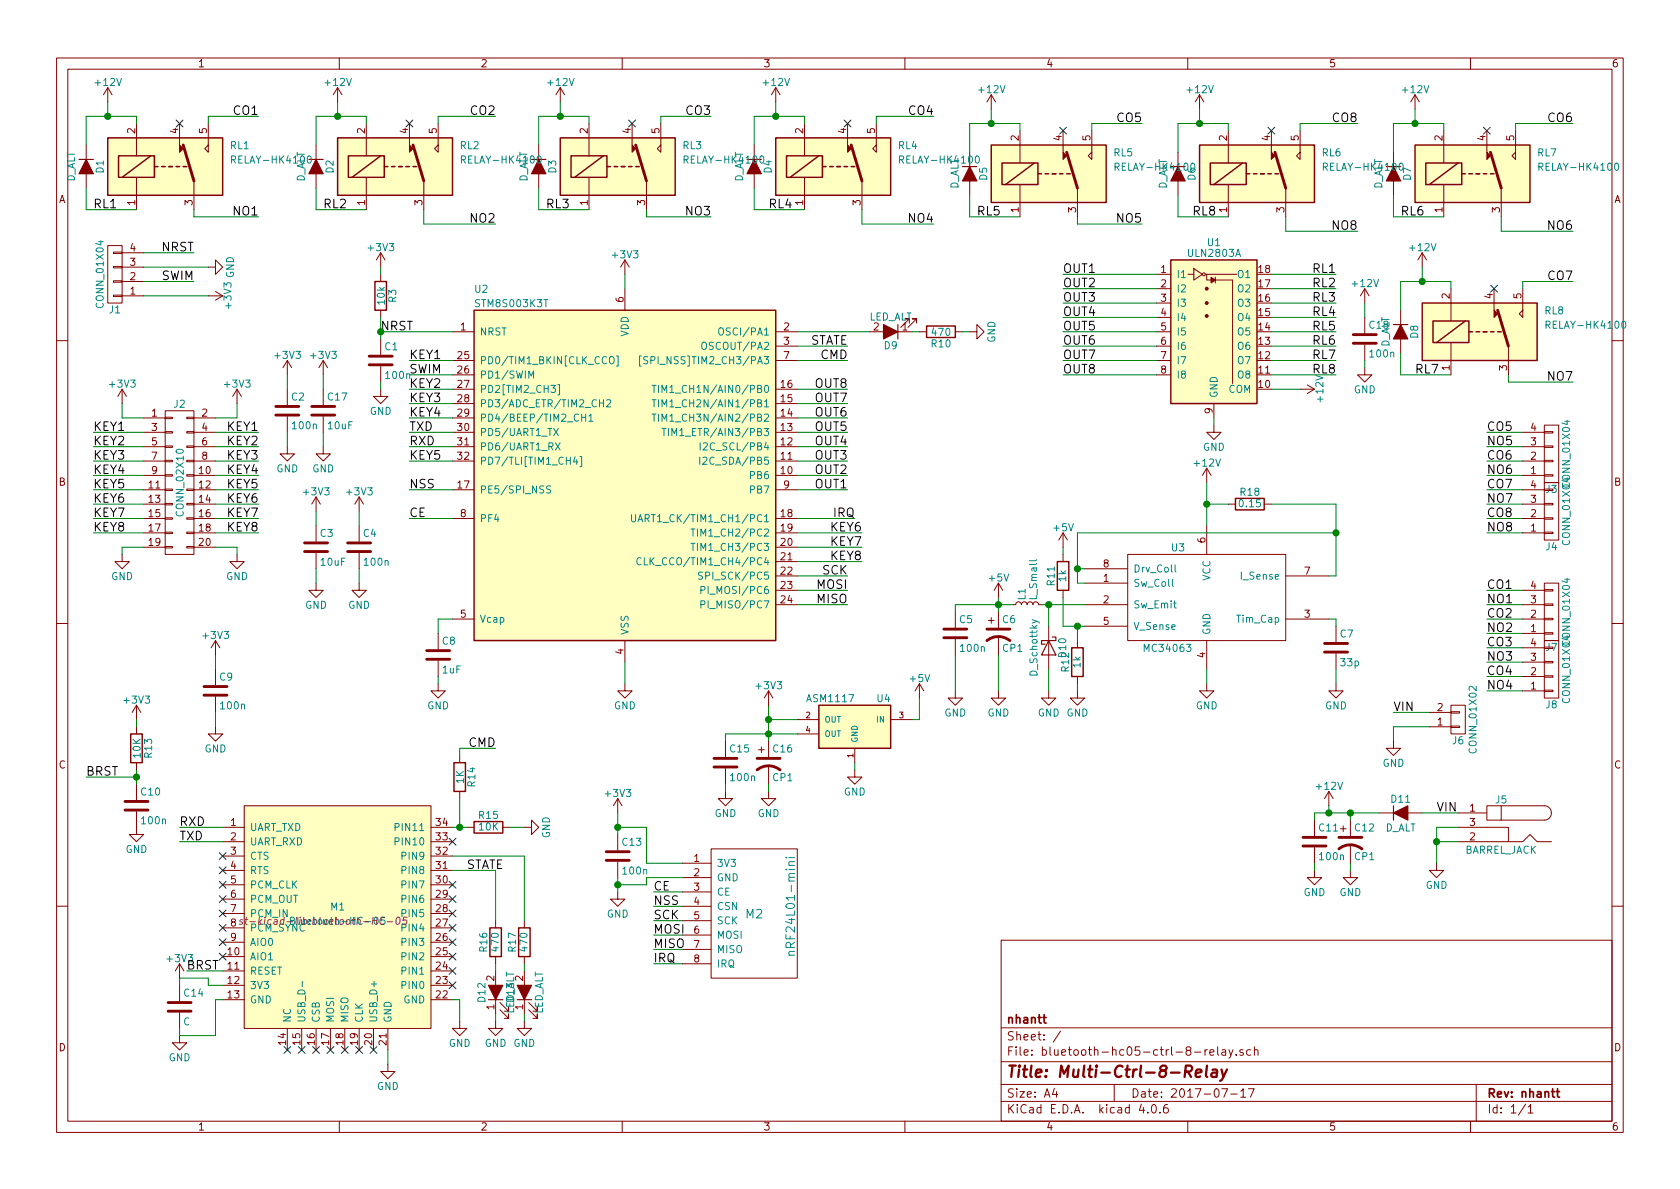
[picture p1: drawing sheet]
<svg xmlns="http://www.w3.org/2000/svg" width="297mm" height="210mm" viewBox="0 0 297 210" stroke-linecap="round" stroke-linejoin="round" font-family="sans-serif">
<defs><g id="words">
<text font-size="2.8" fill="#840000" x="178" y="190.5">Title: Multi-Ctrl-8-Relay</text>
<g font-size="2.1">
<text x="41.4" y="20.3">CO1</text>
<text x="83.3" y="20.3">CO2</text>
<text x="121.4" y="20.3">CO3</text>
<text x="160.7" y="20.3">CO4</text>
<text x="197.6" y="21.6">CO5</text>
<text x="235.7" y="21.6">CO8</text>
<text x="273.8" y="21.6">CO6</text>
<text x="16.5" y="36.8">RL1</text>
<text x="41.4" y="38.1">NO1</text>
<text x="57.1" y="36.8">RL2</text>
<text x="83.3" y="39.4">NO2</text>
<text x="96.5" y="36.8">RL3</text>
<text x="121.4" y="38.1">NO3</text>
<text x="135.9" y="36.8">RL4</text>
<text x="160.7" y="39.4">NO4</text>
<text x="172.7" y="38.1">RL5</text>
<text x="197.6" y="39.4">NO5</text>
<text x="210.8" y="38.1">RL8</text>
<text x="235.7" y="40.6">NO8</text>
<text x="247.6" y="38.1">RL6</text>
<text x="273.8" y="40.6">NO6</text>
<text x="28.5" y="44.4">NRST</text>
<text x="28.5" y="49.5">SWIM</text>
<text x="188" y="48.3">OUT1</text>
<text x="188" y="50.8">OUT2</text>
<text x="188" y="53.3">OUT3</text>
<text x="232.2" y="48.3">RL1</text>
<text x="232.2" y="50.8">RL2</text>
<text x="232.2" y="53.3">RL3</text>
<text x="273.8" y="49.5">CO7</text>
<text x="188" y="55.9">OUT4</text>
<text x="188" y="58.4">OUT5</text>
<text x="232.2" y="55.9">RL4</text>
<text x="232.2" y="58.4">RL5</text>
<text x="72.4" y="63.5">KEY1</text>
<text x="142.9" y="61">STATE</text>
<text x="145" y="63.5">CMD</text>
<text x="188" y="61">OUT6</text>
<text x="188" y="63.5">OUT7</text>
<text x="232.2" y="61">RL6</text>
<text x="232.2" y="63.5">RL7</text>
<text x="72.4" y="66">SWIM</text>
<text x="72.4" y="68.6">KEY2</text>
<text x="72.4" y="71.1">KEY3</text>
<text x="144.2" y="71.1">OUT7</text>
<text x="144.2" y="68.6">OUT8</text>
<text x="188" y="66">OUT8</text>
<text x="232.2" y="66">RL8</text>
<text x="250.2" y="66">RL7</text>
<text x="273.8" y="67.3">NO7</text>
<text x="16.5" y="76.2">KEY1</text>
<text x="40.2" y="76.2">KEY1</text>
<text x="72.4" y="73.7">KEY4</text>
<text x="72.4" y="76.2">TXD</text>
<text x="144.2" y="76.2">OUT5</text>
<text x="144.2" y="73.7">OUT6</text>
<text x="262.9" y="76.2">CO5</text>
<text x="16.5" y="78.7">KEY2</text>
<text x="16.5" y="81.3">KEY3</text>
<text x="16.5" y="83.8">KEY4</text>
<text x="40.2" y="83.8">KEY4</text>
<text x="40.2" y="81.3">KEY3</text>
<text x="40.2" y="78.7">KEY2</text>
<text x="72.4" y="78.7">RXD</text>
<text x="72.4" y="81.3">KEY5</text>
<text x="144.2" y="83.8">OUT2</text>
<text x="144.2" y="81.3">OUT3</text>
<text x="144.2" y="78.7">OUT4</text>
<text x="262.9" y="78.7">NO5</text>
<text x="262.9" y="81.3">CO6</text>
<text x="262.9" y="83.8">NO6</text>
<text x="16.5" y="86.4">KEY5</text>
<text x="16.5" y="88.9">KEY6</text>
<text x="40.2" y="88.9">KEY6</text>
<text x="40.2" y="86.4">KEY5</text>
<text x="72.4" y="86.4">NSS</text>
<text x="144.2" y="86.4">OUT1</text>
<text x="262.9" y="86.4">CO7</text>
<text x="262.9" y="88.9">NO7</text>
<text x="16.5" y="91.4">KEY7</text>
<text x="16.5" y="94">KEY8</text>
<text x="40.2" y="94">KEY8</text>
<text x="40.2" y="91.4">KEY7</text>
<text x="72.4" y="91.4">CE</text>
<text x="146.9" y="94">KEY6</text>
<text x="147.3" y="91.4">IRQ</text>
<text x="262.9" y="91.4">CO8</text>
<text x="262.9" y="94">NO8</text>
<text x="145.4" y="101.6">SCK</text>
<text x="146.9" y="99.1">KEY8</text>
<text x="146.9" y="96.5">KEY7</text>
<text x="144.4" y="104.1">MOSI</text>
<text x="144.4" y="106.7">MISO</text>
<text x="262.9" y="104.1">CO1</text>
<text x="262.9" y="106.7">NO1</text>
<text x="262.9" y="109.2">CO2</text>
<text x="262.9" y="111.8">NO2</text>
<text x="262.9" y="114.3">CO3</text>
<text x="262.9" y="116.8">NO3</text>
<text x="262.9" y="119.4">CO4</text>
<text x="246.4" y="125.7">VIN</text>
<text x="262.9" y="121.9">NO4</text>
<text x="15.2" y="137.2">BRST</text>
<text x="82.8" y="132.1">CMD</text>
<text x="254" y="143.5">VIN</text>
<text x="31.7" y="146">RXD</text>
<text x="31.7" y="148.6">TXD</text>
<text x="82.5" y="153.7">STATE</text>
<text x="115.6" y="157.5">CE</text>
<text x="115.6" y="160">NSS</text>
<text x="115.6" y="162.6">SCK</text>
<text x="115.6" y="165.1">MOSI</text>
<text x="115.6" y="167.6">MISO</text>
<text x="33" y="171.4">BRST</text>
<text x="115.6" y="170.2">IRQ</text>
</g>
<text font-size="2.1" fill="#008400" x="67.3" y="58.4">NRST</text>
<g font-size="2.1" fill="#008484">
<text x="131.9" y="162.4">M2</text>
<text x="140.6" y="167.9" transform="rotate(-90 140.6 167.9)">nRF24L01-mini</text>
</g>
<g font-size="2.1" fill="#840000">
<text x="178" y="184">Sheet: /</text>
<text x="178" y="181">nhantt</text>
<text x="178" y="186.7">File: bluetooth-hc05-ctrl-8-relay.sch</text>
<text x="178" y="196.9">KiCad E.D.A. kicad 4.0.6</text>
<text x="178" y="194.1">Size: A4</text>
<text x="200" y="194.1">Date: 2017-07-17</text>
<text x="263" y="194.1">Rev: nhantt</text>
<text x="263" y="196.9">Id: 1/1</text>
</g>
<g font-size="1.8" fill="#840000">
<text x="35" y="11.9">1</text>
<text x="85" y="11.9">2</text>
<text x="135" y="11.9">3</text>
<text x="185" y="11.9">4</text>
<text x="235" y="11.9">5</text>
<text x="285" y="11.9">6</text>
<text x="23.9" y="23.6" transform="rotate(-90 23.9 23.6)">2</text>
<text x="31.5" y="23.6" transform="rotate(-90 31.5 23.6)">4</text>
<text x="36.6" y="23.6" transform="rotate(-90 36.6 23.6)">5</text>
<text x="64.5" y="23.6" transform="rotate(-90 64.5 23.6)">2</text>
<text x="72.1" y="23.6" transform="rotate(-90 72.1 23.6)">4</text>
<text x="77.2" y="23.6" transform="rotate(-90 77.2 23.6)">5</text>
<text x="103.9" y="23.6" transform="rotate(-90 103.9 23.6)">2</text>
<text x="111.5" y="23.6" transform="rotate(-90 111.5 23.6)">4</text>
<text x="116.6" y="23.6" transform="rotate(-90 116.6 23.6)">5</text>
<text x="142" y="23.6" transform="rotate(-90 142 23.6)">2</text>
<text x="149.6" y="23.6" transform="rotate(-90 149.6 23.6)">4</text>
<text x="154.7" y="23.6" transform="rotate(-90 154.7 23.6)">5</text>
<text x="180.1" y="24.9" transform="rotate(-90 180.1 24.9)">2</text>
<text x="187.7" y="24.9" transform="rotate(-90 187.7 24.9)">4</text>
<text x="192.8" y="24.9" transform="rotate(-90 192.8 24.9)">5</text>
<text x="216.9" y="24.9" transform="rotate(-90 216.9 24.9)">2</text>
<text x="224.5" y="24.9" transform="rotate(-90 224.5 24.9)">4</text>
<text x="229.6" y="24.9" transform="rotate(-90 229.6 24.9)">5</text>
<text x="255" y="24.9" transform="rotate(-90 255 24.9)">2</text>
<text x="262.6" y="24.9" transform="rotate(-90 262.6 24.9)">4</text>
<text x="267.7" y="24.9" transform="rotate(-90 267.7 24.9)">5</text>
<text x="10.4" y="35.9">A</text>
<text x="285.4" y="35.9">A</text>
<text x="23.9" y="36.3" transform="rotate(-90 23.9 36.3)">1</text>
<text x="34" y="36.3" transform="rotate(-90 34 36.3)">3</text>
<text x="64.5" y="36.3" transform="rotate(-90 64.5 36.3)">1</text>
<text x="74.7" y="36.3" transform="rotate(-90 74.7 36.3)">3</text>
<text x="103.9" y="36.3" transform="rotate(-90 103.9 36.3)">1</text>
<text x="114" y="36.3" transform="rotate(-90 114 36.3)">3</text>
<text x="142" y="36.3" transform="rotate(-90 142 36.3)">1</text>
<text x="152.1" y="36.3" transform="rotate(-90 152.1 36.3)">3</text>
<text x="180.1" y="37.6" transform="rotate(-90 180.1 37.6)">1</text>
<text x="190.2" y="37.6" transform="rotate(-90 190.2 37.6)">3</text>
<text x="216.9" y="37.6" transform="rotate(-90 216.9 37.6)">1</text>
<text x="227.1" y="37.6" transform="rotate(-90 227.1 37.6)">3</text>
<text x="255" y="37.6" transform="rotate(-90 255 37.6)">1</text>
<text x="265.2" y="37.6" transform="rotate(-90 265.2 37.6)">3</text>
<text x="23" y="47">3</text>
<text x="23" y="44.4">4</text>
<text x="23" y="52.1">1</text>
<text x="23" y="49.5">2</text>
<text x="110.2" y="53.4" transform="rotate(-90 110.2 53.4)">6</text>
<text x="205.3" y="48.3">1</text>
<text x="205.3" y="50.8">2</text>
<text x="205.3" y="53.3">3</text>
<text x="222.6" y="53.3">16</text>
<text x="222.6" y="50.8">17</text>
<text x="222.6" y="48.3">18</text>
<text x="256.3" y="52.8" transform="rotate(-90 256.3 52.8)">2</text>
<text x="263.9" y="52.8" transform="rotate(-90 263.9 52.8)">4</text>
<text x="269" y="52.8" transform="rotate(-90 269 52.8)">5</text>
<text x="81.4" y="58.4">1</text>
<text x="138.6" y="58.4">2</text>
<text x="154.5" y="58.4">2</text>
<text x="159.5" y="58.4">1</text>
<text x="205.3" y="55.9">4</text>
<text x="205.3" y="58.4">5</text>
<text x="222.6" y="58.4">14</text>
<text x="222.6" y="55.9">15</text>
<text x="80.9" y="63.5">25</text>
<text x="138.6" y="61">3</text>
<text x="138.6" y="63.5">7</text>
<text x="205.3" y="61">6</text>
<text x="205.3" y="63.5">7</text>
<text x="222.6" y="63.5">12</text>
<text x="222.6" y="61">13</text>
<text x="256.3" y="65.5" transform="rotate(-90 256.3 65.5)">1</text>
<text x="266.4" y="65.5" transform="rotate(-90 266.4 65.5)">3</text>
<text x="80.9" y="66">26</text>
<text x="80.9" y="68.6">27</text>
<text x="80.9" y="71.1">28</text>
<text x="138.1" y="71.1">15</text>
<text x="138.1" y="68.6">16</text>
<text x="205.3" y="66">8</text>
<text x="222.6" y="68.6">10</text>
<text x="222.6" y="66">11</text>
<text x="26.8" y="73.7">1</text>
<text x="26.8" y="76.2">3</text>
<text x="35.7" y="73.7">2</text>
<text x="35.7" y="76.2">4</text>
<text x="80.9" y="76.2">30</text>
<text x="80.9" y="73.7">29</text>
<text x="138.1" y="76.2">13</text>
<text x="138.1" y="73.7">14</text>
<text x="214.4" y="73.1" transform="rotate(-90 214.4 73.1)">9</text>
<text x="270.7" y="76.2">4</text>
<text x="26.8" y="78.7">5</text>
<text x="26.8" y="81.3">7</text>
<text x="26.8" y="83.8">9</text>
<text x="35.2" y="83.8">10</text>
<text x="35.7" y="78.7">6</text>
<text x="35.7" y="81.3">8</text>
<text x="80.9" y="78.7">31</text>
<text x="80.9" y="81.3">32</text>
<text x="138.1" y="83.8">10</text>
<text x="138.1" y="81.3">11</text>
<text x="138.1" y="78.7">12</text>
<text x="270.7" y="83.8">1</text>
<text x="270.7" y="81.3">2</text>
<text x="270.7" y="78.7">3</text>
<text x="10.4" y="85.9">B</text>
<text x="26.3" y="86.4">11</text>
<text x="26.3" y="88.9">13</text>
<text x="35.2" y="86.4">12</text>
<text x="35.2" y="88.9">14</text>
<text x="80.9" y="86.4">17</text>
<text x="138.6" y="86.4">9</text>
<text x="270.7" y="88.9">3</text>
<text x="270.7" y="86.4">4</text>
<text x="273.4" y="87.1">J3</text>
<text x="285.4" y="85.9">B</text>
<text x="26.3" y="91.4">15</text>
<text x="26.3" y="94">17</text>
<text x="35.2" y="91.4">16</text>
<text x="35.2" y="94">18</text>
<text x="81.4" y="91.4">8</text>
<text x="138.1" y="91.4">18</text>
<text x="138.1" y="94">19</text>
<text x="213.1" y="96" transform="rotate(-90 213.1 96)">6</text>
<text x="270.7" y="94">1</text>
<text x="270.7" y="91.4">2</text>
<text x="26.3" y="96.5">19</text>
<text x="35.2" y="96.5">20</text>
<text x="138.1" y="96.5">20</text>
<text x="138.1" y="99.1">21</text>
<text x="138.1" y="101.6">22</text>
<text x="195.1" y="100.3">8</text>
<text x="230.7" y="101.6">7</text>
<text x="138.1" y="104.1">23</text>
<text x="138.1" y="106.7">24</text>
<text x="195.1" y="102.9">1</text>
<text x="195.1" y="106.7">2</text>
<text x="270.7" y="106.7">3</text>
<text x="270.7" y="104.1">4</text>
<text x="81.4" y="109.2">5</text>
<text x="195.1" y="110.5">5</text>
<text x="230.7" y="109.2">3</text>
<text x="270.7" y="111.8">1</text>
<text x="270.7" y="109.2">2</text>
<text x="110.2" y="115.7" transform="rotate(-90 110.2 115.7)">4</text>
<text x="213.1" y="116.3" transform="rotate(-90 213.1 116.3)">4</text>
<text x="270.7" y="119.4">2</text>
<text x="270.7" y="116.8">3</text>
<text x="270.7" y="114.3">4</text>
<text x="273.4" y="115.1">J7</text>
<text x="254.2" y="125.7">2</text>
<text x="270.7" y="121.9">1</text>
<text x="254.2" y="128.3">1</text>
<text x="10.4" y="135.9">C</text>
<text x="285.4" y="135.9">C</text>
<text x="259.9" y="143.5">1</text>
<text x="40.8" y="146">1</text>
<text x="40.8" y="148.6">2</text>
<text x="77.1" y="148.6">33</text>
<text x="77.1" y="146">34</text>
<text x="259.9" y="148.6">2</text>
<text x="259.9" y="146">3</text>
<text x="40.8" y="151.1">3</text>
<text x="40.8" y="153.7">4</text>
<text x="77.1" y="153.7">31</text>
<text x="77.1" y="151.1">32</text>
<text x="122.7" y="152.4">1</text>
<text x="122.7" y="154.9">2</text>
<text x="40.8" y="156.2">5</text>
<text x="40.8" y="158.7">6</text>
<text x="40.8" y="161.3">7</text>
<text x="77.1" y="156.2">30</text>
<text x="77.1" y="161.3">28</text>
<text x="77.1" y="158.7">29</text>
<text x="122.7" y="157.5">3</text>
<text x="122.7" y="160">4</text>
<text x="40.8" y="163.8">8</text>
<text x="40.8" y="166.4">9</text>
<text x="77.1" y="166.4">26</text>
<text x="77.1" y="163.8">27</text>
<text x="122.7" y="162.6">5</text>
<text x="122.7" y="165.1">6</text>
<text x="122.7" y="167.6">7</text>
<text x="40.3" y="168.9">10</text>
<text x="40.3" y="171.4">11</text>
<text x="40.3" y="174">12</text>
<text x="77.1" y="174">23</text>
<text x="77.1" y="171.4">24</text>
<text x="77.1" y="168.9">25</text>
<text x="87.4" y="173.5" transform="rotate(-90 87.4 173.5)">2</text>
<text x="92.5" y="173.5" transform="rotate(-90 92.5 173.5)">2</text>
<text x="122.7" y="170.2">8</text>
<text x="40.3" y="176.5">13</text>
<text x="77.1" y="176.5">22</text>
<text x="87.4" y="178.5" transform="rotate(-90 87.4 178.5)">1</text>
<text x="92.5" y="178.5" transform="rotate(-90 92.5 178.5)">1</text>
<text x="10.4" y="185.9">D</text>
<text x="50.5" y="184.7" transform="rotate(-90 50.5 184.7)">14</text>
<text x="53.1" y="184.7" transform="rotate(-90 53.1 184.7)">15</text>
<text x="55.6" y="184.7" transform="rotate(-90 55.6 184.7)">16</text>
<text x="58.2" y="184.7" transform="rotate(-90 58.2 184.7)">17</text>
<text x="60.7" y="184.7" transform="rotate(-90 60.7 184.7)">18</text>
<text x="63.2" y="184.7" transform="rotate(-90 63.2 184.7)">19</text>
<text x="65.8" y="184.7" transform="rotate(-90 65.8 184.7)">20</text>
<text x="68.3" y="184.7" transform="rotate(-90 68.3 184.7)">21</text>
<text x="285.4" y="185.9">D</text>
<text x="35" y="199.9">1</text>
<text x="85" y="199.9">2</text>
<text x="135" y="199.9">3</text>
<text x="185" y="199.9">4</text>
<text x="235" y="199.9">5</text>
<text x="285" y="199.9">6</text>
</g>
<g font-size="1.8" fill="#008484">
<text x="17" y="15.2">+12V</text>
<text x="57.6" y="15.2">+12V</text>
<text x="97" y="15.2">+12V</text>
<text x="135.1" y="15.2">+12V</text>
<text x="173.2" y="16.5">+12V</text>
<text x="210" y="16.5">+12V</text>
<text x="248.1" y="16.5">+12V</text>
<text x="40.7" y="26.4">RL1</text>
<text x="41.4" y="28.9">RELAY-HK4100</text>
<text x="81.4" y="26.4">RL2</text>
<text x="82.1" y="28.9">RELAY-HK4100</text>
<text x="120.7" y="26.4">RL3</text>
<text x="121.4" y="28.9">RELAY-HK4100</text>
<text x="158.8" y="26.4">RL4</text>
<text x="159.5" y="28.9">RELAY-HK4100</text>
<text x="196.9" y="27.6">RL5</text>
<text x="233.8" y="27.6">RL6</text>
<text x="271.9" y="27.6">RL7</text>
<text x="13.2" y="32.3" transform="rotate(-90 13.2 32.3)">D_ALT</text>
<text x="18.3" y="30.6" transform="rotate(-90 18.3 30.6)">D1</text>
<text x="53.9" y="32.3" transform="rotate(-90 53.9 32.3)">D_ALT</text>
<text x="59" y="30.6" transform="rotate(-90 59 30.6)">D2</text>
<text x="93.2" y="32.3" transform="rotate(-90 93.2 32.3)">D_ALT</text>
<text x="98.3" y="30.6" transform="rotate(-90 98.3 30.6)">D3</text>
<text x="131.3" y="32.3" transform="rotate(-90 131.3 32.3)">D_ALT</text>
<text x="136.4" y="30.6" transform="rotate(-90 136.4 30.6)">D4</text>
<text x="169.4" y="33.6" transform="rotate(-90 169.4 33.6)">D_ALT</text>
<text x="174.5" y="31.8" transform="rotate(-90 174.5 31.8)">D5</text>
<text x="197.6" y="30.2">RELAY-HK4100</text>
<text x="206.3" y="33.6" transform="rotate(-90 206.3 33.6)">D_ALT</text>
<text x="211.4" y="31.8" transform="rotate(-90 211.4 31.8)">D6</text>
<text x="234.5" y="30.2">RELAY-HK4100</text>
<text x="244.4" y="33.6" transform="rotate(-90 244.4 33.6)">D_ALT</text>
<text x="249.5" y="31.8" transform="rotate(-90 249.5 31.8)">D7</text>
<text x="272.6" y="30.2">RELAY-HK4100</text>
<text x="65.2" y="44.4">+3V3</text>
<text x="108.4" y="45.7">+3V3</text>
<text x="210.2" y="45.4">ULN2803A</text>
<text x="213.5" y="43.5">U1</text>
<text x="249.4" y="44.4">+12V</text>
<text x="68" y="53.8" transform="rotate(-90 68 53.8)">10k</text>
<text x="70.1" y="53.4" transform="rotate(-90 70.1 53.4)">R3</text>
<text x="84" y="51.8">U2</text>
<text x="208" y="49.1">I1</text>
<text x="208" y="51.7">I2</text>
<text x="218.9" y="51.7">O2</text>
<text x="218.9" y="49.1">O1</text>
<text x="239.2" y="50.7">+12V</text>
<text x="18.3" y="54.1" transform="rotate(-90 18.3 54.1)">CONN_01X04</text>
<text x="19.4" y="55.4">J1</text>
<text x="40.9" y="54.4" transform="rotate(-90 40.9 54.4)">+3V3 GND</text>
<text x="84.3" y="54.3">STM8S003K3T</text>
<text x="84.8" y="59.3">NRST</text>
<text x="111.1" y="59.6" transform="rotate(-90 111.1 59.6)">VDD</text>
<text x="127.9" y="59.3">OSCI/PA1</text>
<text x="153.5" y="56.7">LED_ALT</text>
<text x="164.9" y="59.4">470</text>
<text x="208" y="54.2">I3</text>
<text x="208" y="56.8">I4</text>
<text x="208" y="59.3">I5</text>
<text x="218.9" y="59.3">O5</text>
<text x="218.9" y="56.8">O4</text>
<text x="218.9" y="54.2">O3</text>
<text x="242.2" y="58.1">C18</text>
<text x="250.7" y="59.8" transform="rotate(-90 250.7 59.8)">D8</text>
<text x="273.1" y="55.6">RL8</text>
<text x="273.8" y="58.1">RELAY-HK4100</text>
<text x="48.7" y="63.4">+3V3</text>
<text x="55.1" y="63.4">+3V3</text>
<text x="68.1" y="61.9">C1</text>
<text x="84.8" y="64.4">PD0/TIM1_BKIN[CLK_CCO]</text>
<text x="115" y="64.4">[SPI_NSS]TIM2_CH3/PA3</text>
<text x="124.6" y="61.8">OSCOUT/PA2</text>
<text x="156.4" y="61.7">D9</text>
<text x="164.7" y="61.4">R10</text>
<text x="176" y="60.6" transform="rotate(-90 176 60.6)">GND</text>
<text x="208" y="61.8">I6</text>
<text x="208" y="64.4">I7</text>
<text x="218.9" y="64.4">O7</text>
<text x="218.9" y="61.8">O6</text>
<text x="242.3" y="63.2">100n</text>
<text x="245.6" y="61.5" transform="rotate(-90 245.6 61.5)">D_ALT</text>
<text x="19.5" y="68.5">+3V3</text>
<text x="39.8" y="68.5">+3V3</text>
<text x="51.6" y="70.8">C2</text>
<text x="58" y="70.8">C17</text>
<text x="68.3" y="67">100n</text>
<text x="84.8" y="66.9">PD1/SWIM</text>
<text x="84.8" y="69.5">PD2[TIM2_CH3]</text>
<text x="117.9" y="69.5">TIM1_CH1N/AIN0/PB0</text>
<text x="208" y="66.9">I8</text>
<text x="215.3" y="70.4" transform="rotate(-90 215.3 70.4)">GND</text>
<text x="217.1" y="69.5">COM</text>
<text x="218.9" y="66.9">O8</text>
<text x="234" y="70.9" transform="rotate(-90 234 70.9)">+12V</text>
<text x="239.3" y="69.5">GND</text>
<text x="30.8" y="72.1">J2</text>
<text x="51.8" y="75.9">100n</text>
<text x="58.1" y="75.9">10uF</text>
<text x="65.4" y="73.3">GND</text>
<text x="84.8" y="77.1">PD5/UART1_TX</text>
<text x="84.8" y="72">PD3/ADC_ETR/TIM2_CH2</text>
<text x="84.8" y="74.5">PD4/BEEP/TIM2_CH1</text>
<text x="117.9" y="74.5">TIM1_CH3N/AIN2/PB2</text>
<text x="117.9" y="72">TIM1_CH2N/AIN1/PB1</text>
<text x="119.2" y="77.1">TIM1_ETR/AIN3/PB3</text>
<text x="48.8" y="83.5">GND</text>
<text x="55.2" y="83.5">GND</text>
<text x="84.8" y="79.6">PD6/UART1_RX</text>
<text x="84.8" y="82.2">PD7/TLI[TIM1_CH4]</text>
<text x="124.7" y="82.2">I2C_SDA/PB5</text>
<text x="124.9" y="79.6">I2C_SCL/PB4</text>
<text x="211.3" y="82.5">+12V</text>
<text x="212.7" y="79.7">GND</text>
<text x="53.8" y="87.6">+3V3</text>
<text x="61.4" y="87.6">+3V3</text>
<text x="84.8" y="87.2">PE5/SPI_NSS</text>
<text x="132.7" y="87.2">PB7</text>
<text x="132.7" y="84.7">PB6</text>
<text x="219.3" y="89.7">0.15</text>
<text x="219.4" y="87.6">R18</text>
<text x="277.6" y="85.9" transform="rotate(-90 277.6 85.9)">CONN_01X04</text>
<text x="32.5" y="91" transform="rotate(-90 32.5 91)">CONN_02X10</text>
<text x="56.6" y="94.9">C3</text>
<text x="64.3" y="94.9">C4</text>
<text x="84.8" y="92.3">PF4</text>
<text x="113.7" y="92.3">UART1_CK/TIM1_CH1/PC1</text>
<text x="123.7" y="94.9">TIM1_CH2/PC2</text>
<text x="186.4" y="93.9">+5V</text>
<text x="56.8" y="100">10uF</text>
<text x="64.5" y="100">100n</text>
<text x="114.6" y="99.9">CLK_CCO/TIM1_CH4/PC4</text>
<text x="123.7" y="97.4">TIM1_CH3/PC3</text>
<text x="200.4" y="101.2">Drv_Coll</text>
<text x="207.2" y="97.5">U3</text>
<text x="273.4" y="97.3">J4</text>
<text x="277.6" y="96.1" transform="rotate(-90 277.6 96.1)">CONN_01X04</text>
<text x="19.6" y="102.6">GND</text>
<text x="40" y="102.6">GND</text>
<text x="53.9" y="107.6">GND</text>
<text x="61.5" y="107.6">GND</text>
<text x="124.6" y="102.5">SPI_SCK/PC5</text>
<text x="125" y="105">PI_MOSI/PC6</text>
<text x="125" y="107.6">PI_MISO/PC7</text>
<text x="174.9" y="102.8">+5V</text>
<text x="181.3" y="106.1" transform="rotate(-90 181.3 106.1)">L1</text>
<text x="183.3" y="105.9" transform="rotate(-90 183.3 105.9)">L_Small</text>
<text x="186.5" y="103.5" transform="rotate(-90 186.5 103.5)">R11</text>
<text x="188.5" y="102.8" transform="rotate(-90 188.5 102.8)">1k</text>
<text x="200.4" y="103.8">Sw_Coll</text>
<text x="200.4" y="107.6">Sw_Emit</text>
<text x="214" y="102.8" transform="rotate(-90 214 102.8)">VCC</text>
<text x="219.6" y="102.5">I_Sense</text>
<text x="36" y="113">+3V3</text>
<text x="78.2" y="114">C8</text>
<text x="84.8" y="110.1">Vcap</text>
<text x="111.1" y="112.3" transform="rotate(-90 111.1 112.3)">VSS</text>
<text x="169.7" y="110.2">C5</text>
<text x="177.3" y="110.2">C6</text>
<text x="200.4" y="111.4">V_Sense</text>
<text x="214" y="112.3" transform="rotate(-90 214 112.3)">GND</text>
<text x="218.8" y="110.1">Tim_Cap</text>
<text x="237" y="112.7">C7</text>
<text x="277.6" y="113.8" transform="rotate(-90 277.6 113.8)">CONN_01X04</text>
<text x="78.3" y="119.1">1uF</text>
<text x="169.9" y="115.3">100n</text>
<text x="177.3" y="115.3">CP1</text>
<text x="183.4" y="119.4" transform="rotate(-90 183.4 119.4)">D_Schottky</text>
<text x="188.5" y="116.2" transform="rotate(-90 188.5 116.2)">D10</text>
<text x="189" y="118.7" transform="rotate(-90 189 118.7)">R12</text>
<text x="191" y="118.1" transform="rotate(-90 191 118.1)">1k</text>
<text x="202.6" y="115.3">MC34063</text>
<text x="237.1" y="117.8">33p</text>
<text x="22" y="124.4">+3V3</text>
<text x="38.9" y="120.3">C9</text>
<text x="39.1" y="125.4">100n</text>
<text x="75.5" y="125.4">GND</text>
<text x="108.5" y="125.4">GND</text>
<text x="133.8" y="121.9">+3V3</text>
<text x="142.9" y="124.1">ASM1117</text>
<text x="155.1" y="124.1">U4</text>
<text x="161" y="120.6">+5V</text>
<text x="211.4" y="125.4">GND</text>
<text x="234.3" y="125.4">GND</text>
<text x="273.4" y="125.2">J8</text>
<text x="277.6" y="124" transform="rotate(-90 277.6 124)">CONN_01X04</text>
<text x="167" y="126.7">GND</text>
<text x="174.6" y="126.7">GND</text>
<text x="183.5" y="126.7">GND GND</text>
<text x="256.8" y="131.6">J6</text>
<text x="24.8" y="134" transform="rotate(-90 24.8 134)">10K</text>
<text x="26.9" y="134" transform="rotate(-90 26.9 134)">R13</text>
<text x="36.1" y="133">GND</text>
<text x="129.1" y="133">C15</text>
<text x="136.8" y="133">C16</text>
<text x="244.4" y="135.6">GND</text>
<text x="261.1" y="132.9" transform="rotate(-90 261.1 132.9)">CONN_01X02</text>
<text x="25" y="140.7">C10</text>
<text x="82" y="138.5" transform="rotate(-90 82 138.5)">1K</text>
<text x="84" y="139" transform="rotate(-90 84 139)">R14</text>
<text x="107.1" y="140.9">+3V3</text>
<text x="129.3" y="138.1">100n</text>
<text x="136.7" y="138.1">CP1</text>
<text x="149.2" y="140.7">GND</text>
<text x="232.9" y="139.6">+12V</text>
<text x="246" y="141.9">D11</text>
<text x="264.5" y="142.1">J5</text>
<text x="25.1" y="145.7">100n</text>
<text x="44.2" y="146.9">UART_TXD</text>
<text x="44.2" y="149.5">UART_RXD</text>
<text x="70.3" y="149.5">PIN10</text>
<text x="70.3" y="146.9">PIN11</text>
<text x="84.7" y="144.8">R15</text>
<text x="84.7" y="146.8">10K</text>
<text x="97.2" y="148.3" transform="rotate(-90 97.2 148.3)">GND</text>
<text x="110.1" y="149.5">C13</text>
<text x="126.3" y="144.5">GND</text>
<text x="133.9" y="144.5">GND</text>
<text x="233.3" y="147">C11</text>
<text x="239.6" y="147">C12</text>
<text x="244.8" y="147">D_ALT</text>
<text x="22.2" y="150.8">GND</text>
<text x="44.2" y="152">CTS</text>
<text x="44.2" y="154.6">RTS</text>
<text x="71.2" y="154.6">PIN8</text>
<text x="71.2" y="152">PIN9</text>
<text x="110.2" y="154.6">100n</text>
<text x="126.7" y="153.3">3V3</text>
<text x="126.7" y="155.8">GND</text>
<text x="233.4" y="152.1">100n</text>
<text x="239.6" y="152.1">CP1</text>
<text x="258.8" y="150.9">BARREL_JACK</text>
<text x="44.2" y="157.1">PCM_CLK</text>
<text x="44.2" y="159.6">PCM_OUT</text>
<text x="58.5" y="161">M1</text>
<text x="71.2" y="157.1">PIN7</text>
<text x="71.2" y="159.6">PIN6</text>
<text x="126.7" y="158.4">CE</text>
<text x="126.7" y="160.9">CSN</text>
<text x="230.5" y="158.4">GND</text>
<text x="236.8" y="158.4">GND</text>
<text x="252" y="157.2">GND</text>
<text x="44.2" y="167.3">AIO0</text>
<text x="71.2" y="167.3">PIN3</text>
<text x="71.2" y="164.7">PIN4</text>
<text x="71.2" y="162.2">PIN5</text>
<text x="107.3" y="162.2">GND</text>
<text x="126.7" y="163.4">SCK</text>
<text x="126.7" y="166">MOSI</text>
<text x="29.7" y="170.1">+3V3</text>
<text x="44.2" y="169.8">AIO1</text>
<text x="44.2" y="172.3">RESET</text>
<text x="71.2" y="172.3">PIN1</text>
<text x="71.2" y="169.8">PIN2</text>
<text x="86.1" y="168.2" transform="rotate(-90 86.1 168.2)">R16</text>
<text x="88.2" y="168.1" transform="rotate(-90 88.2 168.1)">470</text>
<text x="91.2" y="168.2" transform="rotate(-90 91.2 168.2)">R17</text>
<text x="93.2" y="168.1" transform="rotate(-90 93.2 168.1)">470</text>
<text x="126.7" y="168.5">MISO</text>
<text x="126.7" y="171.1">IRQ</text>
<text x="32.6" y="176.2">C14</text>
<text x="44.2" y="174.9">3V3</text>
<text x="44.2" y="177.4">GND</text>
<text x="71.2" y="177.4">GND</text>
<text x="71.2" y="174.9">PIN0</text>
<text x="85.8" y="177.1" transform="rotate(-90 85.8 177.1)">D12</text>
<text x="90.9" y="179.5" transform="rotate(-90 90.9 179.5)">LED_ALT</text>
<text x="90.9" y="177.1" transform="rotate(-90 90.9 177.1)">D13</text>
<text x="96" y="179.5" transform="rotate(-90 96 179.5)">LED_ALT</text>
<text x="32.4" y="181.3">C</text>
<text x="51.4" y="180.8" transform="rotate(-90 51.4 180.8)">NC</text>
<text x="54" y="180.8" transform="rotate(-90 54 180.8)">USB_D-</text>
<text x="56.5" y="180.8" transform="rotate(-90 56.5 180.8)">CSB</text>
<text x="59.1" y="180.8" transform="rotate(-90 59.1 180.8)">MOSI</text>
<text x="61.6" y="180.8" transform="rotate(-90 61.6 180.8)">MISO</text>
<text x="64.1" y="180.8" transform="rotate(-90 64.1 180.8)">CLK</text>
<text x="66.7" y="180.8" transform="rotate(-90 66.7 180.8)">USB_D+</text>
<text x="69.2" y="180.8" transform="rotate(-90 69.2 180.8)">GND</text>
<text x="79.3" y="185.1">GND</text>
<text x="85.7" y="185.1">GND GND</text>
<text x="29.8" y="187.6">GND</text>
<text x="66.6" y="192.7">GND</text>
</g>
<g font-size="1.8" fill="#840084">
<text x="44.2" y="162.2">PCM_IN</text>
<text x="44.2" y="164.7">PCM_SYNC</text>
<text x="52.7" y="163.5">Bluetooth-HC-05</text>
</g>
<g font-size="1.4" fill="#840000">
<text x="142.5" y="127">2</text>
<text x="142.5" y="129.5">4</text>
<text x="159" y="127">3</text>
<text x="150.9" y="134" transform="rotate(-90 150.9 134)">1</text>
</g>
<g font-size="1.4" fill="#008484">
<text x="145.8" y="127.8">OUT</text>
<text x="145.8" y="130.3">OUT</text>
<text x="151.6" y="131.3" transform="rotate(-90 151.6 131.3)">GND</text>
<text x="155" y="127.8">IN</text>
</g>
</g></defs>
<g fill="none" stroke="#840000" stroke-width=".18">
<path d="M10 10.3h277v189.9h-277zM12 12.2h273v186.1h-273zM19 15.5l-.7 1.3M19 15.5v2.5M19 15.5l.8 1.3M59.7 15.5l-.8 1.3M59.7 15.5v2.5M59.7 15.5l.8 1.3M60 10.3v1.9M99.1 15.5l-.8 1.3M99.1 15.5v2.5M99.1 15.5l.7 1.3"/>
<path d="M110 10.3v1.9M137.2 15.5l-.8 1.3M137.2 15.5v2.5M137.2 15.5l.7 1.3M160 10.3v1.9M175.3 16.8l-.8 1.2M175.3 16.8v2.5M175.3 16.8l.7 1.2M210 10.3v1.9M212.1 16.8l-.8 1.2M212.1 16.8v2.5M212.1 16.8l.8 1.2"/>
<path d="M250.2 16.8l-.8 1.2M250.2 16.8v2.5M250.2 16.8l.8 1.2M260 10.3v1.9M15.2 25.6v7.7M24.1 21.8v5.8M24.1 31.4v5.7M31.7 21.8v3.8M34.3 32v5.1M36.8 25.6v1.3l-.6-.6zM36.8 21.8v3.8M55.9 25.6v7.7"/>
<path d="M64.8 21.8v5.8M64.8 31.4v5.7M72.4 21.8v3.8M74.9 32v5.1M77.5 25.6v1.3l-.7-.6zM77.5 21.8v3.8M95.2 25.6v7.7M104.1 21.8v5.8M104.1 31.4v5.7M111.8 21.8v3.8M114.3 32v5.1M116.8 25.6v1.3l-.6-.6z"/>
<path d="M116.8 21.8v3.8M133.3 25.6v7.7M142.2 21.8v5.8M142.2 31.4v5.7M149.9 21.8v3.8M152.4 32v5.1M154.9 25.6v1.3l-.6-.6zM154.9 21.8v3.8M171.4 26.9v7.6M180.3 23.1v5.7M180.3 32.6v5.7M188 23.1v3.8"/>
<path d="M190.5 33.3v5M192.4 27.6l.6-.7v1.3zM193 23.1v3.8M208.3 26.9v7.6M217.2 23.1v5.7M217.2 32.6v5.7M224.8 23.1v3.8M227.3 33.3v5M229.9 26.9v1.3l-.7-.6zM229.9 23.1v3.8M246.4 26.9v7.6M255.3 23.1v5.7"/>
<path d="M255.3 32.6v5.7M262.9 23.1v3.8M265.4 33.3v5M268 26.9v1.3l-.7-.6zM268 23.1v3.8M19 43.4h2.6v10.2h-2.6zM20.1 44.6h1.5v.2h-1.5zM20.1 47.1h1.5v.3h-1.5zM20.1 49.7h1.5v.2h-1.5zM20.1 52.2h1.5v.2h-1.5zM21.6 52.3h3.8M21.6 49.8h3.8"/>
<path d="M21.6 47.2h3.8M21.6 44.7h3.8M36.8 47.2h1.3v-1.2l1.3 1.2-1.3 1.3v-1.3M36.8 52.3h2.6M38.1 51.6l1.3 .7M39.4 52.3l-1.3 .8M67.3 44.7v2.5M67.3 48.5v1.3M67.3 54.9v1.2M67.3 59.9v2.8M67.3 44.7l-.8 1.3M67.3 44.7l.8 1.3"/>
<path d="M80 58.7h3.8M110.5 46v2.5M110.5 51v3.9M110.5 46l-.8 1.2M110.5 46l.8 1.2M137.2 58.7h3.8M153.7 58.7h7.6M160.8 57.1v-.7h-.8h.8l-1.5 1.5M162.1 57.1v-.7h-.8h.8l-1.6 1.5M162.6 58.7h1.2M168.9 58.7h1.3M171.4 58.7h1.3v-1.3l1.3 1.3-1.3 1.2v-1.2"/>
<path d="M204.5 58.7h2.5M204.5 48.5h2.5M204.5 51h2.5M204.5 53.6h2.5M204.5 56.1h2.5M210.1 48.5h1M211.1 47.5l1.5 1-1.5 1zM213.1 48.5h5.6M213.4 48.5v1h4.5v18.3M214.9 49v1M241.3 51v2.6M241.3 56.1v2.8"/>
<path d="M241.3 51l-.8 1.3M241.3 51l.8 1.3M247.6 54.9v7.6M251.5 44.7l-.8 1.3M251.5 44.7v2.5M251.5 44.7l.7 1.3M256.5 51v5.8M264.2 51v3.9M269.2 54.9v1.2l-.6-.6zM269.2 51v3.9M10 60.2h2M21.6 68.8l-.8 1.3"/>
<path d="M21.6 68.8v2.6M21.6 68.8l.8 1.3M25.4 76.4h3.8M25.4 79h3.8M25.4 73.9h3.8M29.2 78.9h1.3v.2h-1.3zM29.2 76.3h1.3v.3h-1.3zM29.2 73.8h1.3v.2h-1.3zM29.2 72.6h5.1v25.4h-5.1zM33 78.9h1.3v.2h-1.3zM33 76.3h1.3v.3h-1.3zM33 73.8h1.3v.2h-1.3z"/>
<path d="M34.3 76.4h3.8M34.3 79h3.8M34.3 73.9h3.8M41.9 68.8l-.8 1.3M41.9 68.8v2.6M41.9 68.8l.8 1.3M50.8 79v1.3h1.3l-1.3 1.2-1.3-1.2h1.3M50.8 63.7v2.6M50.8 68.8v2.8M50.8 73.7v2.7M50.8 63.7l-.8 1.3M50.8 63.7l.8 1.3"/>
<path d="M57.1 79v1.3h1.3l-1.3 1.2-1.2-1.2h1.2M57.1 63.7v2.6M57.1 68.8v2.8M57.1 73.7v2.7M57.1 63.7l-.7 1.3M57.1 63.7l.8 1.3M67.3 68.8v1.3h1.3l-1.3 1.3-1.3-1.3h1.3M67.3 64.8v2.8M80 63.7h3.8M80 76.4h3.8M80 79h3.8M80 73.9h3.8"/>
<path d="M80 71.4h3.8M80 68.8h3.8M80 66.3h3.8M137.2 61.2h3.8M137.2 63.7h3.8M137.2 76.4h3.8M137.2 79h3.8M137.2 73.9h3.8M137.2 71.4h3.8M137.2 68.8h3.8M204.5 61.2h2.5M204.5 63.7h2.5"/>
<path d="M204.5 66.3h2.5M214.6 75.2v1.2h1.3l-1.3 1.3-1.2-1.3h1.2M214.6 71.4v2.5M229.9 68.8h2.5M231.1 68.1l1.3 .7M232.4 68.8l-1.3 .8M241.3 65v1.3h1.3l-1.3 1.3-1.3-1.3h1.3M241.3 61v2.7M256.5 60.6v5.7M266.7 61.2v5.1M269.2 76.4h3.8M269.2 79h3.8"/>
<path d="M273 76.3h1.6v.3h-1.6zM273 78.9h1.6v.2h-1.6zM273 75.2h2.6v10.1h-2.6zM285 60.2h2M21.6 98v1.3h1.3l-1.3 1.3-1.3-1.3h1.3M25.4 91.7h3.8M25.4 86.6h3.8M25.4 84.1h3.8M25.4 96.8h3.8M25.4 81.5h3.8M25.4 94.2h3.8M25.4 89.1h3.8"/>
<path d="M29.2 96.6h1.3v.3h-1.3zM29.2 94.1h1.3v.3h-1.3zM29.2 91.6h1.3v.2h-1.3zM29.2 89h1.3v.3h-1.3zM29.2 86.5h1.3v.2h-1.3zM29.2 83.9h1.3v.3h-1.3zM29.2 81.4h1.3v.3h-1.3zM33 96.6h1.3v.3h-1.3zM33 94.1h1.3v.3h-1.3zM33 91.6h1.3v.2h-1.3zM33 89h1.3v.3h-1.3zM33 86.5h1.3v.2h-1.3z"/>
<path d="M33 83.9h1.3v.3h-1.3zM33 81.4h1.3v.3h-1.3zM34.3 91.7h3.8M34.3 86.6h3.8M34.3 84.1h3.8M34.3 96.8h3.8M34.3 81.5h3.8M34.3 94.2h3.8M34.3 89.1h3.8M41.9 98v1.3h1.3l-1.3 1.3-1.3-1.3h1.3M55.9 87.9v2.5M55.9 93v2.8"/>
<path d="M55.9 97.8v2.8M55.9 87.9l-.8 1.2M55.9 87.9l.7 1.2M63.5 87.9v2.5M63.5 93v2.8M63.5 97.8v2.8M63.5 87.9l-.8 1.2M63.5 87.9l.8 1.2M80 91.7h3.8M80 86.6h3.8M80 81.5h3.8M137.2 91.7h3.8"/>
<path d="M137.2 86.6h3.8M137.2 84.1h3.8M137.2 96.8h3.8M137.2 81.5h3.8M137.2 99.3h3.8M137.2 94.2h3.8M188 94.2v2.6M188 98v1.3M188 94.2l-.8 1.3M188 94.2l.7 1.3M199.4 98h27.9v15.3h-27.9zM213.4 82.8v2.5"/>
<path d="M213.4 93v5M213.4 82.8l-.8 1.3M213.4 82.8l.7 1.3M217.2 89.1h1.2M223.5 89.1h1.3M269.2 91.7h3.8M269.2 86.6h3.8M269.2 84.1h3.8M269.2 81.5h3.8M269.2 94.2h3.8M269.2 89.1h3.8M273 81.4h1.6v.3h-1.6z"/>
<path d="M273 83.9h1.6v.3h-1.6zM273 89h1.6v.3h-1.6zM273 91.6h1.6v.2h-1.6zM273 94.1h1.6v.3h-1.6zM273 85.3h2.6v10.2h-2.6zM10 110.3h2M38.1 113.3v2.5M38.1 118.4v2.8M38.1 113.3l-.8 1.2M38.1 113.3l.8 1.2M55.9 103.1v1.3h1.2l-1.2 1.3-1.3-1.3h1.3M63.5 103.1v1.3h1.3l-1.3 1.3-1.3-1.3h1.3"/>
<path d="M77.5 112v2.8M77.5 116.8v2.8M80 109.5h3.8M110.5 113.3v3.8M137.2 101.8h3.8M137.2 104.4h3.8M137.2 106.9h3.8M168.9 108.2v2.8M168.9 113v2.8M174.8 109.7h1M175.3 109.2v1M176.5 103.1v2.6"/>
<path d="M176.5 108.2v2.8M176.5 112.5v3.3M176.5 103.1l-.7 1.3M176.5 103.1l.8 1.3M179.1 106.9h.5l.1-.3 .3-.2 .4 .1 .2 .4 .1-.3 .3-.2 .4 .1 .2 .4 .1-.3 .3-.2 .4 .1 .2 .4 .2-.3 .2-.2 .5 .1 .1 .4h.5M185.4 110.7v7.7M188 104.4v1.3M190.5 113.3v1.2M190.5 119.6v1.3M191.8 106.9h7.6M191.8 103.1h7.6M191.8 110.7h7.6"/>
<path d="M191.8 100.6h7.6M213.4 113.3v5.1M227.3 109.5h7.6M227.3 101.8h7.6M236.2 110.7v2.8M236.2 115.6v2.8M269.2 109.5h3.8M269.2 104.4h3.8M269.2 106.9h3.8M269.2 112h3.8M269.2 119.6h3.8M269.2 117.1h3.8"/>
<path d="M269.2 114.5h3.8M273 104.3h1.6v.2h-1.6zM273 106.8h1.6v.3h-1.6zM273 109.3h1.6v.3h-1.6zM273 111.9h1.6v.2h-1.6zM273 103.1h2.6v10.2h-2.6zM273 117h1.6v.2h-1.6zM273 119.5h1.6v.3h-1.6zM273 113.3h2.6v10.1h-2.6zM285 110.3h2M24.1 124.7v2.5M24.1 128.5v1.3"/>
<path d="M24.1 134.9v1.2M24.1 138.7v2.8M24.1 124.7l-.7 1.3M24.1 124.7l.8 1.3M38.1 128.5v1.3h1.3l-1.3 1.3-1.3-1.3h1.3M38.1 123.2v2.8M77.5 120.9v1.3h1.2l-1.2 1.2-1.3-1.2h1.3M81.3 133.6v1.3M81.3 139.9v1.3M110.5 120.9v1.3h1.3l-1.3 1.2-1.3-1.2h1.3M128.3 139.9v1.3h1.2l-1.2 1.3-1.3-1.3h1.3M128.3 131.1v2.8"/>
<path d="M128.3 135.9v2.8M134.1 132.6h1M134.6 132.1v1M135.9 139.9v1.3h1.3l-1.3 1.3-1.3-1.3h1.3M135.9 122.2v2.5M135.9 131.1v2.8M135.9 135.4v3.3M135.9 122.2l-.8 1.2M135.9 122.2l.8 1.2M141 127.2h3.8M141 129.8h3.8M151.1 136.1v1.3h1.3l-1.3 1.3-1.2-1.3h1.2"/>
<path d="M151.1 132.3v2.6M157.5 127.2h3.8M162.6 120.9l-.8 1.3M162.6 120.9v2.5M162.6 120.9l.7 1.3M168.9 122.2v1.2h1.3l-1.3 1.3-1.3-1.3h1.3M176.5 122.2v1.2h1.3l-1.3 1.3-1.2-1.3h1.2M185.4 122.2v1.2h1.3l-1.3 1.3-1.3-1.3h1.3M190.5 122.2v1.2h1.3l-1.3 1.3-1.3-1.3h1.3M213.4 120.9v1.3h1.2l-1.2 1.2-1.3-1.2h1.3M234.9 139.9l-.7 1.3M234.9 139.9v2.6"/>
<path d="M234.9 139.9l.8 1.3M236.2 120.9v1.3h1.3l-1.3 1.2-1.3-1.2h1.3M246.4 131.1v1.2h1.2l-1.2 1.3-1.3-1.3h1.3M252.7 128.5h3.8M252.7 126h3.8M256.5 125.9h1.6v.2h-1.6zM256.5 128.4h1.6v.2h-1.6zM256.5 124.7h2.6v5.1h-2.6zM269.2 122.2h3.8M273 122h1.6v.3h-1.6zM24.1 143.5v4.1h1.3l-1.3 1.2-1.2-1.2h1.2M39.4 146.3h3.8"/>
<path d="M39.4 148.8h3.8M39.4 151.4h3.8M39.4 153.9h3.8M39.4 156.5h3.8M39.4 159h3.8M43.2 142.5h33v39.4h-33zM76.2 146.3h3.8M76.2 148.8h3.8M76.2 151.4h3.8M76.2 153.9h3.8M76.2 156.5h3.8M76.2 159h3.8"/>
<path d="M82.5 146.3h1.3M88.9 146.3h1.3M92.7 146.3h1.3v-1.3l1.2 1.3-1.2 1.3v-1.3M109.2 157.7v1.3h1.3l-1.3 1.3-1.3-1.3h1.3M109.2 141.2v2.6M109.2 147.6v2.8M109.2 152.4v2.8M109.2 141.2l-.7 1.3M109.2 141.2l.8 1.3M120.6 152.6h5.1M120.6 155.2h5.1M120.6 157.7h5.1"/>
<path d="M125.7 150.1h15.3v22.9h-15.3zM232.4 153.9v1.3h1.3l-1.3 1.3-1.3-1.3h1.3M232.4 145v2.8M232.4 149.9v2.7M237 146.6h1M237.5 146v1.1M238.8 153.9v1.3h1.2l-1.2 1.3-1.3-1.3h1.3M238.8 145v2.8M238.8 149.3v3.3M243.8 143.8h7.7M254 152.6v1.3h1.3l-1.3 1.3-1.3-1.3h1.3M257.8 146.3h8.9v2.5"/>
<path d="M257.8 148.8h11.4l1.3-1.2 1.3 1.2h2.5M257.8 143.8h5.1M262.9 142.5h2.5v2.5h-2.5zM265.4 142.5h7.6a1.27 1.27 0 0 1 1.3 1.3 1.27 1.27 0 0 1-1.3 1.2h-7.6M10 160.2h2M31.7 170.4l-.7 1.3M31.7 170.4v2.6M31.7 174.2v2.8M31.7 179.1v2.8M31.7 170.4l.8 1.3M39.4 161.5h3.8M39.4 164.1h3.8"/>
<path d="M39.4 166.6h3.8M39.4 169.2h3.8M39.4 171.7h3.8M39.4 174.2h3.8M39.4 176.8h3.8M76.2 161.5h3.8M76.2 164.1h3.8M76.2 166.6h3.8M76.2 169.2h3.8M76.2 171.7h3.8M76.2 174.2h3.8M76.2 176.8h3.8"/>
<path d="M87.6 162.8v1.3M87.6 169.2v1.2M87.6 171.7v7.6M88.4 178.6l1.5 1.5v-.8v.8h-.7M88.4 177.3l1.5 1.5v-.8v.8h-.7M92.7 162.8v1.3M92.7 169.2v1.2M92.7 171.7v7.6M93.5 178.6l1.5 1.5v-.8v.8h-.8M93.5 177.3l1.5 1.5v-.8v.8h-.8M120.6 160.3h5.1M120.6 162.8h5.1"/>
<path d="M120.6 165.3h5.1M120.6 167.9h5.1M120.6 170.4h5.1M177 166.3h108v32h-108zM285 160.2h2M31.7 183.1v1.3h1.3l-1.3 1.3-1.2-1.3h1.2M50.8 181.9v3.8M53.3 181.9v3.8M55.9 181.9v3.8M58.4 181.9v3.8M60 198.3v1.9M61 181.9v3.8"/>
<path d="M63.5 181.9v3.8M66 181.9v3.8M68.6 188.2v1.3h1.2l-1.2 1.2-1.3-1.2h1.3M68.6 181.9v3.8M81.3 180.6v1.3h1.2l-1.2 1.2-1.3-1.2h1.3M87.6 180.6v1.3h1.3l-1.3 1.2-1.2-1.2h1.2M92.7 180.6v1.3h1.3l-1.3 1.2-1.3-1.2h1.3M110 198.3v1.9M160 198.3v1.9M177 194.8h108M177 191.8h108M177 187.8h108"/>
<path d="M177 181.8h108M186.4 192.5l-.3 1h.9M186.8 193v1M187.5 182.3l-1.3 2M197 191.8v3M201.8 195.2l-.4 1.1h1M202.9 196.7v.1M203.8 195.4l.1-.1a.81 .81 0 0 1 .6 .6 .81 .81 0 0 1-.3 .8l-.1 .1a.8 .8 0 0 1-.6-.6 .8 .8 0 0 1 .3-.8zM205.1 196.7v.1M206.4 195.3a.59 .59 0 0 0-.7 .7l.1 .7 .2 .1 .5-.1 .1-.5-.2-.2-.4-.1-.3 .3M210 198.3v1.9M211.2 186h1.1"/>
<path d="M213.1 185.6v1M213.5 185.6l-.4 .3M213.9 186.1l.7-.1v-.3l-.5-.1-.2 .2 .1 .7h.6M215.3 185.1v1.3l.2 .2M216 192.5h1l-.6 1.5M216.1 185.7h.6v.9M216.7 186h-.5l-.2 .3 .2 .3 .5-.1M217.3 185.6l.3 1M217.6 193.5h1.1M218 185.6l-.5 1.4-.2 .1M218.6 186.5v.1M219.4 193l.4-.5v1.5"/>
<path d="M219.4 194h.8M219.8 185.7a.37 .37 0 0 0-.6 .1l.1 .2 .5 .2 .1 .1-.3 .3-.4-.1M220.7 192.5h1l-.6 1.5M221.1 185.7l-.4-.1-.3 .3 .1 .6 .2 .1 .4-.1M221.8 185.7l.2-.1 .4 .1v.9M221.8 185.1v1.5M260 198.3v1.9M261 191.8v6.5M269.7 195.2l-1.2 2M270.2 195.8l.4-.5v1.5M270.2 196.8h.8"/>
<circle cx="212.9" cy="48.5" r=".25"/>
</g>
<path d="M275.2 193h.5M275.4 192.5v1.3l.3 .2" fill="none" stroke="#840000" stroke-width=".3"/>
<path d="M209.5 189.5h.8a.56 .56 0 0 0 .5-.5 .56 .56 0 0 0-.4-.6h-.7l-.3 2M210 189.5l.6 .9M211.4 189.8l1-.2v-.4h-.8l-.2 1 .2 .2 .6-.1M213.4 188.4l-.2 1.8 .3 .2M214.4 189.2h.7v1.2M215.2 189.6l-.7 .1a.4 .4 0 0 0-.3 .3 .4 .4 0 0 0 .2 .4l.7-.1M216 189.1l.3 1.3M216.9 189.1l-.8 1.8-.4 .2" fill="none" stroke="#840000" stroke-width=".41"/>
<g fill="#ffffc2" stroke="#ffffc2" stroke-width=".18">
<path d="M83.8 54.9h53.4v58.4h-53.4z"/>
<path d="M43.2 142.5h33v39.4h-33z"/>
<path d="M207 46h15.2v25.4h-15.2z"/>
<path d="M19 24.4h20.4v10.1h-20.4z"/>
<path d="M59.7 24.4h20.3v10.1h-20.3z"/>
<path d="M99.1 24.4h20.3v10.1h-20.3z"/>
<path d="M137.2 24.4h20.3v10.1h-20.3z"/>
<path d="M175.3 25.6h20.3v10.2h-20.3z"/>
<path d="M212.1 25.6h20.3v10.2h-20.3z"/>
<path d="M250.2 25.6h20.3v10.2h-20.3z"/>
<path d="M251.5 53.6h20.3v10.1h-20.3z"/>
<path d="M144.8 124.7h12.7v7.6h-12.7z"/>
</g>
<g fill="none" stroke="#840000" stroke-width=".25">
<path d="M19 24.4h20.4v10.1h-20.4zM21 27.6h6.3v3.8h-6.3zM26.7 27.6l-5.1 3.8M27.3 29.5h.6M28.6 29.5h.6M29.8 29.5h.7M31.1 29.5h.6M32.4 29.5h.6M59.7 24.4h20.3v10.1h-20.3zM61.6 27.6h6.3v3.8h-6.3zM67.3 27.6l-5.1 3.8M67.9 29.5h.7"/>
<path d="M69.2 29.5h.6M70.5 29.5h.6M71.8 29.5h.6M73 29.5h.7M99.1 24.4h20.3v10.1h-20.3zM101 27.6h6.3v3.8h-6.3zM106.7 27.6l-5.1 3.8M107.3 29.5h.6M108.6 29.5h.6M109.9 29.5h.6M111.1 29.5h.7M112.4 29.5h.6"/>
<path d="M137.2 24.4h20.3v10.1h-20.3zM139.1 27.6h6.3v3.8h-6.3zM144.8 27.6l-5.1 3.8M145.4 29.5h.6M146.7 29.5h.6M148 29.5h.6M149.2 29.5h.7M150.5 29.5h.6M175.3 25.6h20.3v10.2h-20.3zM177.2 28.8h6.3v3.8h-6.3zM182.9 28.8l-5.1 3.8M183.5 30.7h.6"/>
<path d="M184.8 30.7h.6M186.1 30.7h.6M187.3 30.7h.7M188.6 30.7h.6M212.1 25.6h20.3v10.2h-20.3zM214 28.8h6.3v3.8h-6.3zM219.7 28.8l-5.1 3.8M220.3 30.7h.7M221.6 30.7h.6M222.9 30.7h.6M224.2 30.7h.6M225.4 30.7h.7"/>
<path d="M250.2 25.6h20.3v10.2h-20.3zM252.1 28.8h6.3v3.8h-6.3zM257.8 28.8l-5.1 3.8M258.4 30.7h.7M259.7 30.7h.6M261 30.7h.6M262.3 30.7h.6M263.5 30.7h.7M66.3 49.8h2v5.1h-2zM83.8 54.9h53.4v58.4h-53.4zM163.8 57.7h5.1v2h-5.1zM207 46h15.2v25.4h-15.2z"/>
<path d="M251.5 53.6h20.3v10.1h-20.3zM253.4 56.8h6.3v3.8h-6.3zM259.1 56.8l-5.1 3.8M259.7 58.7h.6M261 58.7h.6M262.3 58.7h.6M263.5 58.7h.7M264.8 58.7h.6M186.9 99.3h2.1v5.1h-2.1zM218.4 88.1h5.1v2.1h-5.1zM189.5 114.5h2v5.1h-2zM23.1 129.8h2v5.1h-2z"/>
<path d="M80.3 134.9h2v5h-2zM144.8 124.7h12.7v7.6h-12.7zM83.8 145.3h5.1v2h-5.1zM86.6 164.1h2v5.1h-2zM91.7 164.1h2v5.1h-2z"/>
</g>
<g fill="none" stroke="#008484" stroke-width=".18">
<path d="M40.9 28.2h.7v-.5l-.7-.1v1.2M54.4 27.7l.2-.1a.67 .67 0 0 1 .5 .6 .67 .67 0 0 1-.5 .6l-.2-.1-.1-.3zM81.6 28.2h.6v-.5l-.6-.1v1.2M95.1 27.7l.1-.1a.67 .67 0 0 1 .5 .6 .67 .67 0 0 1-.5 .6l-.1-.1-.1-.3zM121 28.2h.6v-.5l-.6-.1v1.2M134.4 27.7l.2-.1a.67 .67 0 0 1 .5 .6 .67 .67 0 0 1-.5 .6l-.2-.1-.1-.3zM159.1 28.2h.6v-.5l-.6-.1v1.2M172.5 27.7l.2-.1a.67 .67 0 0 1 .5 .6 .67 .67 0 0 1-.5 .6l-.2-.1-.1-.3zM197.2 29.5l.6-.1v-.4l-.6-.2v1.3M210.6 29l.2-.2a.67 .67 0 0 1 .5 .7 .67 .67 0 0 1-.5 .6l-.2-.1-.1-.4zM234 29.5l.6-.1v-.4l-.6-.2v1.3M247.5 29l.1-.2a.67 .67 0 0 1 .5 .7 .67 .67 0 0 1-.5 .6l-.1-.1-.1-.4z"/>
<path d="M272.1 29.5l.6-.1v-.4l-.6-.2v1.3M285.6 29l.1-.2a.67 .67 0 0 1 .5 .7 .67 .67 0 0 1-.5 .6l-.1-.1-.1-.4zM127.1 58.2l.3-.2h.3a.83 .83 0 0 1-.1 1.3 .44 .44 0 0 1-.5-.5zM273.4 57.4h.6v-.5l-.6-.1v1.3M286.8 56.9l.2-.1a.67 .67 0 0 1 .5 .6 .67 .67 0 0 1-.5 .7l-.2-.2-.1-.3zM93.5 66.9v-1.3l.4 .9 .4-.9v1.3M97.9 75.8l.8 1.2M98.2 78.3l.8 1.3M98.6 68h.3v1.8h-.3M98.7 75.8l-.8 1.2M99 78.3l-.8 1.3M102.8 73.2v1.3"/>
<path d="M102.8 73.8h.8M103.6 73.2v1.3M104.1 73.6l.4-.4v1.3M104.1 74.5h.7M106 71.3h.7M106.7 70.7v1.3M107.3 70.8l.4-.1 .2 .1 .1 .2-.8 1h.8M107.8 63.2l.2-.1h.4a.83 .83 0 0 1-.1 1.2 .44 .44 0 0 1-.6-.4zM109 62.9h.3v1.8h-.3M113.4 62.9h-.3v1.8h.3M114.5 63.1h-.5l-.2 .2 .1 .3 .6 .2v.4l-.2 .1h-.5M115.3 73.2h.7"/>
<path d="M115.3 70.7h.7M115.3 68.1h.7M115.6 68.1v1.3M115.6 70.7v1.3M115.6 73.2v1.3M116.4 68.1v1.3M116.4 70.7v1.3M116.4 73.2v1.3M117 74.5v-1.3l.5 .9 .4-.9v1.3M117 72v-1.3l.5 .9 .4-.9v1.3M117 69.4v-1.3l.5 .9 .4-.9v1.3M117 75.8h.8"/>
<path d="M117.4 75.8v1.2M118.2 75.8v1.2M123.8 78.3v1.3M124.1 60.7l.3-.2 .3 .1a.83 .83 0 0 1-.1 1.2 .44 .44 0 0 1-.5-.4zM124.4 78.4l.4-.1 .2 .1 .1 .3-.8 .9h.8M97.4 86l-.5-.1-.3 .3 .1 .3 .6 .2v.4l-.2 .1-.5-.1M101.7 80.8l-.3 .9h.8M102 81.2v.9M102.5 80.7h.3v1.8h-.3M111.7 91v1l.2 .3h.2l.3-.3v-1M112.8 92.3l.4-1.3 .4 1.3M112.9 91.9h.6"/>
<path d="M113.4 98.7a.5 .5 0 0 0-.7 0 .5 .5 0 0 0-.1 .6l.1 .4a.41 .41 0 0 0 .7 .1M113.9 98.6v1.3h.6M122.2 96.1h.7M122.2 93.5h.7M122.5 93.5v1.3M122.5 96.1v1.3M123.7 80.8v1.3M124.3 80.9l.5-.1 .1 .1 .1 .3-.8 .9h.8M207.8 99.9v1.1l.1 .2M123.9 104.4l.6-.1 .1-.5-.7-.1v1.3M123.9 106.9l.6-.1 .1-.5-.7-.1v1.3M124.2 101.2h-.5l-.2 .2 .1 .3 .6 .2v.4l-.2 .1h-.5"/>
<path d="M182.5 109.6l1.2 .4 .1 .2M207.3 102.4v1.1l.2 .2M207.5 106.6h.5M207.7 106.2v1.1l.3 .2M139 151.7h.1M139.5 151.7h1M140.5 152.4h-.8a.37 .37 0 0 0-.2 .3 .37 .37 0 0 0 .1 .3M51.4 162.8l.6-.1v-.4l-.6-.1v1.3h.5l.1-.2 .1-.3-.3-.2M53.4 173.5v1M66.2 162.3l.2-.1a.67 .67 0 0 1 .5 .6 .67 .67 0 0 1-.5 .7l-.2-.2-.1-.3zM68 162.2h-.6v.6l.1-.1 .5 .1v.5l-.2 .2-.4-.2M139.5 168.9h1"/>
<path d="M140.5 168.2h-.8a.37 .37 0 0 0-.2 .4 .37 .37 0 0 0 .1 .3"/>
</g>
<g fill="none" stroke="#840084" stroke-width=".18">
<path d="M42.9 162.7l-.3-.1-.2 .3 .1 .1 .3 .1v.3h-.5M43.3 162.6h.5M43.6 162.2l-.2 1.1 .3 .2M45.9 162.2l-.2 1.3M46.3 162.6l-.6 .5M46.8 162.6l-.1 .9M48 162.7l-.4-.1-.3 .3 .1 .5h.5M48.5 162.7h.5l-.1 .8M50.2 162.7l-.3-.1-.3 .3v.5h.5M50.3 162.2l-.2 1.3M65.9 162.8h.7M66.7 162.2l-.2 1.3"/>
<path d="M68 162.3a.62 .62 0 0 0-.8 .4 .62 .62 0 0 0 .4 .8l.3-.2M68.5 163h.9M70.2 162.3l.3-.1a.75 .75 0 0 1-.3 1.3l-.1-.2-.1-.3zM72 162.2h-.6l-.2 .6 .2-.1 .5 .1-.1 .5-.2 .2-.4-.2"/>
</g>
<path d="M14 28.2h2.5M54.6 28.2h2.5M94 28.2h2.5M158.7 57.4v2.5M246.4 57.4h2.5M185.4 113.3l1.3 2.5h-2.6zM186.1 112.6h.6v.7h-2.6v.6h.7M246.4 142.5v2.5M86.4 176.8h2.5M91.4 176.8h2.6" fill="none" stroke="#840000" stroke-width=".2"/>
<g fill="#840000" stroke="#840000" stroke-width=".2">
<path d="M15.2 28.2l1.3 2.5h-2.5z"/>
<path d="M86.4 174.2h2.5l-1.3 2.6z"/>
<path d="M246.4 143.8l2.5-1.3v2.5z"/>
<path d="M55.9 28.2l1.2 2.5h-2.5z"/>
<path d="M133.3 28.2l1.3 2.5h-2.5z"/>
<path d="M95.2 28.2l1.3 2.5h-2.5z"/>
<path d="M171.4 29.5l1.3 2.5h-2.5z"/>
<path d="M208.3 29.5l1.2 2.5h-2.5z"/>
<path d="M246.4 29.5l1.2 2.5h-2.5z"/>
<path d="M247.6 57.4l1.3 2.5h-2.5z"/>
<path d="M91.4 174.2h2.6l-1.3 2.6z"/>
<path d="M156.2 57.4l2.5 1.3-2.5 1.2z"/>
</g>
<g fill="none" stroke="#840000" stroke-width=".51">
<path d="M32.4 25.6l1.9 6.4M73 25.6l1.9 6.4M112.4 25.6l1.9 6.4M150.5 25.6l1.9 6.4M188.6 26.9l1.9 6.4M225.4 26.9l1.9 6.4M263.5 26.9l1.9 6.4M239.3 59.2h4M264.8 54.9l1.9 6.3M48.8 73.4h4M48.8 71.9h4M55.1 73.4h4.1"/>
<path d="M55.1 71.9h4.1M65.3 64.5h4M65.3 63h4M239.3 60.7h4M53.8 97.5h4.1M53.8 96h4.1M61.5 97.5h4M61.5 96h4M75.4 116.6h4.1M75.4 115.1h4.1M166.9 111.2h4M166.9 112.8h4"/>
<path d="M174.5 113.3a3.3 3.3 0 0 1 4.1 0M174.5 111.2h4.1M234.2 115.3h4.1M234.2 113.8h4.1M36.1 122.9h4M36.1 121.4h4M126.2 135.6h4.1M126.2 134.1h4.1M133.9 136.1a3.3 3.3 0 0 1 4 0M133.9 134.1h4M22.1 143.3h4.1M22.1 141.7h4.1"/>
<path d="M107.2 152.1h4.1M107.2 150.6h4.1M230.4 148.1h4M230.4 149.6h4M236.7 150.1a3.3 3.3 0 0 1 4.1 0M236.7 148.1h4.1M29.7 178.8h4.1M29.7 177.3h4.1"/>
</g>
<g fill="none" stroke="#000084" stroke-width=".18">
<path d="M31.1 21.2l1.3 1.2M32.4 21.2l-1.3 1.2M71.8 21.2l1.2 1.2M73 21.2l-1.2 1.2M111.2 21.2l1.2 1.2M112.4 21.2l-1.2 1.2M149.3 21.2l1.2 1.2M150.5 21.2l-1.2 1.2M187.4 22.5l1.2 1.2M188.6 22.5l-1.2 1.2M224.2 22.5l1.2 1.2M225.4 22.5l-1.2 1.2"/>
<path d="M262.3 22.5l1.2 1.2M263.5 22.5l-1.2 1.2M263.6 50.4l1.2 1.3M264.8 50.4l-1.2 1.3M38.8 150.8l1.2 1.2M38.8 153.3l1.2 1.2M38.8 155.8l1.2 1.3M38.8 158.4l1.2 1.2M40 150.8l-1.2 1.2M40 153.3l-1.2 1.2M40 155.8l-1.2 1.3M40 158.4l-1.2 1.2"/>
<path d="M79.4 155.8l1.2 1.3M79.4 158.4l1.2 1.2M79.4 148.2l1.2 1.2M80.6 158.4l-1.2 1.2M80.6 155.8l-1.2 1.3M80.6 148.2l-1.2 1.2M38.8 160.9l1.2 1.2M38.8 163.5l1.2 1.2M38.8 166l1.2 1.2M38.8 168.5l1.2 1.3M40 160.9l-1.2 1.2M40 163.5l-1.2 1.2"/>
<path d="M40 166l-1.2 1.2M40 168.5l-1.2 1.3M79.4 173.6l1.2 1.2M79.4 171.1l1.2 1.2M79.4 168.5l1.2 1.3M79.4 166l1.2 1.2M79.4 163.5l1.2 1.2M79.4 160.9l1.2 1.2M80.6 160.9l-1.2 1.2M80.6 163.5l-1.2 1.2M80.6 166l-1.2 1.2M80.6 168.5l-1.2 1.3"/>
<path d="M80.6 171.1l-1.2 1.2M80.6 173.6l-1.2 1.2M50.2 185.1l1.2 1.2M51.4 185.1l-1.2 1.2M52.7 185.1l1.2 1.2M53.9 185.1l-1.2 1.2M55.3 185.1l1.2 1.2M56.5 185.1l-1.2 1.2M57.8 185.1l1.2 1.2M59 185.1l-1.2 1.2M60.4 185.1l1.2 1.2M61.6 185.1l-1.2 1.2"/>
<path d="M62.9 185.1l1.2 1.2M64.1 185.1l-1.2 1.2M65.4 185.1l1.2 1.2M66.6 185.1l-1.2 1.2"/>
</g>
<g fill="#840000" stroke="#840000" stroke-width=".18">
<path d="M214.1 49l.8 .5-.8 .5z"/>
<path d="M31.7 25.6l.7 .7-.7 .6z"/>
<path d="M72.4 25.6l.6 .7-.6 .6z"/>
<path d="M111.8 25.6l.6 .7-.6 .6z"/>
<path d="M149.9 25.6l.6 .7-.6 .6z"/>
<path d="M188 26.9l.6 .7-.6 .6z"/>
<path d="M224.8 26.9l.6 .7-.6 .6z"/>
<path d="M262.9 26.9l.6 .7-.6 .6z"/>
<path d="M264.2 54.9l.6 .6-.6 .6z"/>
<circle cx="213.4" cy="55.9" r=".25"/>
<circle cx="213.4" cy="53.6" r=".25"/>
<circle cx="213.4" cy="51" r=".25"/>
</g>
<g fill="none" stroke="#008400" stroke-width=".18">
<path d="M19 18v2.6M59.7 18v2.6M99.1 18v2.6M137.2 18v2.6M175.3 19.3v2.5M212.1 19.3v2.5M250.2 19.3v2.5M15.2 33.3v3.8h8.9M24.1 21.8v-1.2h-8.9v5M34.3 37.1v1.2h11.4M45.7 20.6h-8.9v1.2M55.9 33.3v3.8h8.9"/>
<path d="M64.8 21.8v-1.2h-8.9v5M74.9 37.1v2.5h12.7M87.6 20.6h-10.1v1.2M95.2 33.3v3.8h8.9M104.1 21.8v-1.2h-8.9v5M114.3 37.1v1.2h11.4M125.7 20.6h-8.9v1.2M133.3 33.3v3.8h8.9M142.2 21.8v-1.2h-8.9v5M152.4 37.1v2.5h12.7M165.1 20.6h-10.2v1.2M171.4 34.5v3.8h8.9"/>
<path d="M180.3 23.1v-1.3h-8.9v5.1M190.5 38.3v1.3h11.4M201.9 21.8h-8.9v1.3M208.3 34.5v3.8h8.9M217.2 23.1v-1.3h-8.9v5.1M227.3 38.3v2.6h12.7M240 21.8h-10.1v1.3M246.4 34.5v3.8h8.9M255.3 23.1v-1.3h-8.9v5.1M265.4 38.3v2.6h12.7M278.1 21.8h-10.1v1.3M25.4 49.8h8.9"/>
<path d="M25.4 44.7h8.9M25.4 47.2h11.4M25.4 52.3h11.4M67.3 47.2v1.3M67.3 56.1v3.8M67.3 58.7h12.7M110.5 48.5v2.5M141 58.7h12.7M161.3 58.7h1.3M170.2 58.7h1.2M188 58.7h16.5M188 48.5h16.5"/>
<path d="M188 51h16.5M188 53.6h16.5M188 56.1h16.5M224.8 58.7h11.4M224.8 48.5h11.4M224.8 51h11.4M224.8 53.6h11.4M224.8 56.1h11.4M241.3 53.6v2.5M251.5 47.2v2.6M256.5 51v-1.2h-8.9v5.1M278.1 49.8h-8.9v1.2"/>
<path d="M16.5 76.4h8.9M16.5 79h8.9M21.6 71.4v2.5h3.8M38.1 76.4h7.6M38.1 79h7.6M41.9 71.4v2.5h-3.8M50.8 66.3v2.5M50.8 76.4v2.6M57.1 66.3v2.5M57.1 76.4v2.6M67.3 67.6v1.2M72.4 66.3h7.6"/>
<path d="M72.4 76.4h7.6M72.4 79h7.6M72.4 73.9h7.6M72.4 63.7h7.6M72.4 68.8h7.6M72.4 71.4h7.6M141 76.4h8.9M141 79h8.9M141 73.9h8.9M141 63.7h8.9M141 68.8h8.9M141 71.4h8.9"/>
<path d="M141 61.2h8.9M188 66.3h16.5M188 63.7h16.5M188 61.2h16.5M214.6 73.9v1.3M224.8 66.3h11.4M224.8 63.7h11.4M224.8 68.8h5.1M224.8 61.2h11.4M241.3 63.7v1.3M247.6 62.5v3.8h8.9M262.9 76.4h6.3"/>
<path d="M262.9 79h6.3M266.7 66.3v1.3h11.4M16.5 81.5h8.9M16.5 84.1h8.9M16.5 86.6h8.9M16.5 89.1h8.9M16.5 91.7h8.9M16.5 94.2h8.9M25.4 96.8h-3.8v1.2M38.1 81.5h7.6M38.1 84.1h7.6M38.1 86.6h7.6"/>
<path d="M38.1 89.1h7.6M38.1 91.7h7.6M38.1 94.2h7.6M38.1 96.8h3.8v1.2M55.9 90.4v2.6M63.5 90.4v2.6M72.4 81.5h7.6M72.4 86.6h7.6M72.4 91.7h7.6M141 81.5h8.9M141 84.1h8.9M141 86.6h8.9"/>
<path d="M141 91.7h10.1M141 94.2h11.4M141 96.8h11.4M141 99.3h11.4M188 96.8v1.2M213.4 89.1h3.8M213.4 85.3v7.7M224.8 89.1h11.4v12.7h-1.3M236.2 94.2h-45.7v8.9h1.3M262.9 81.5h6.3M262.9 84.1h6.3M262.9 86.6h6.3"/>
<path d="M262.9 89.1h6.3M262.9 91.7h6.3M262.9 94.2h6.3M38.1 115.8v2.6M55.9 100.6v2.5M63.5 100.6v2.5M77.5 119.6v1.3M80 109.5h-2.5v2.5M110.5 117.1v3.8M141 104.4h8.9M141 106.9h8.9M141 101.8h8.9"/>
<path d="M168.9 115.8v6.4M176.5 105.7v2.5M176.5 115.8v6.4M179.1 106.9h-10.2v1.3M184.1 106.9h7.7M185.4 106.9v3.8M185.4 118.4v3.8M188 105.7v5h3.8M190.5 100.6h1.3M190.5 110.7v2.6M213.4 118.4v2.5M234.9 109.5h1.3v1.2"/>
<path d="M236.2 118.4v2.5M262.9 104.4h6.3M262.9 106.9h6.3M262.9 109.5h6.3M262.9 112h6.3M262.9 114.5h6.3M262.9 117.1h6.3M262.9 119.6h6.3M15.2 137.4h8.9M24.1 127.2v1.3M24.1 136.1v2.6M38.1 126v2.5"/>
<path d="M87.6 132.3h-6.3v1.3M128.3 138.7v1.2M135.9 127.2h5.1M135.9 124.7v6.4M135.9 138.7v1.2M141 129.8h-12.7v1.3M151.1 134.9v1.2M162.6 123.4v3.8h-1.3M190.5 120.9v1.3M246.4 126h6.3M252.7 128.5h-6.3v2.6M262.9 122.2h6.3"/>
<path d="M31.7 146.3h7.7M31.7 148.8h7.7M80 146.3h2.5M80 153.9h7.6v8.9M80 151.4h12.7v11.4M81.3 141.2v5.1M90.2 146.3h2.5M109.2 146.3h5.1v6.3h6.3M109.2 143.8v3.8M109.2 155.2v2.5M115.6 157.7h5M120.6 155.2h-6.3v1.3h-5.1"/>
<path d="M232.4 152.6v1.3M234.9 142.5v1.3M238.8 143.8v1.2M238.8 152.6v1.3M243.8 143.8h-11.4v1.2M251.5 143.8h6.3M254 148.8h3.8M257.8 146.3h-3.8v6.3M31.7 174.2v-1.2h5.1v1.2h2.6M33 171.7h6.4M39.4 176.8h-1.3v6.3h-6.4v-1.2M80 176.8h1.3v3.8"/>
<path d="M87.6 170.4v1.3M87.6 179.3v1.3M92.7 170.4v1.3M92.7 179.3v1.3M115.6 160.3h5M115.6 162.8h5M115.6 165.3h5M115.6 167.9h5M115.6 170.4h5M68.6 185.7v2.5"/>
</g>
<g fill="#008400" stroke="#008400" stroke-width=".25">
<circle cx="19" cy="20.6" r=".51"/>
<circle cx="59.7" cy="20.6" r=".51"/>
<circle cx="99.1" cy="20.6" r=".51"/>
<circle cx="137.2" cy="20.6" r=".51"/>
<circle cx="175.3" cy="21.8" r=".51"/>
<circle cx="250.2" cy="21.8" r=".51"/>
<circle cx="251.5" cy="49.8" r=".51"/>
<circle cx="212.1" cy="21.8" r=".51"/>
<circle cx="109.2" cy="146.3" r=".51"/>
<circle cx="109.2" cy="156.5" r=".51"/>
<circle cx="81.3" cy="146.3" r=".51"/>
<circle cx="24.1" cy="137.4" r=".51"/>
<circle cx="190.5" cy="100.6" r=".51"/>
<circle cx="190.5" cy="110.7" r=".51"/>
<circle cx="185.4" cy="106.9" r=".51"/>
<circle cx="176.5" cy="106.9" r=".51"/>
<circle cx="235" cy="143.8" r=".51"/>
<circle cx="238.8" cy="143.8" r=".51"/>
<circle cx="254" cy="148.8" r=".51"/>
<circle cx="213.4" cy="89.1" r=".51"/>
<circle cx="236.2" cy="94.2" r=".51"/>
<circle cx="135.9" cy="129.8" r=".51"/>
<circle cx="135.9" cy="127.2" r=".51"/>
</g>
<use href="#words"/>
</svg>
